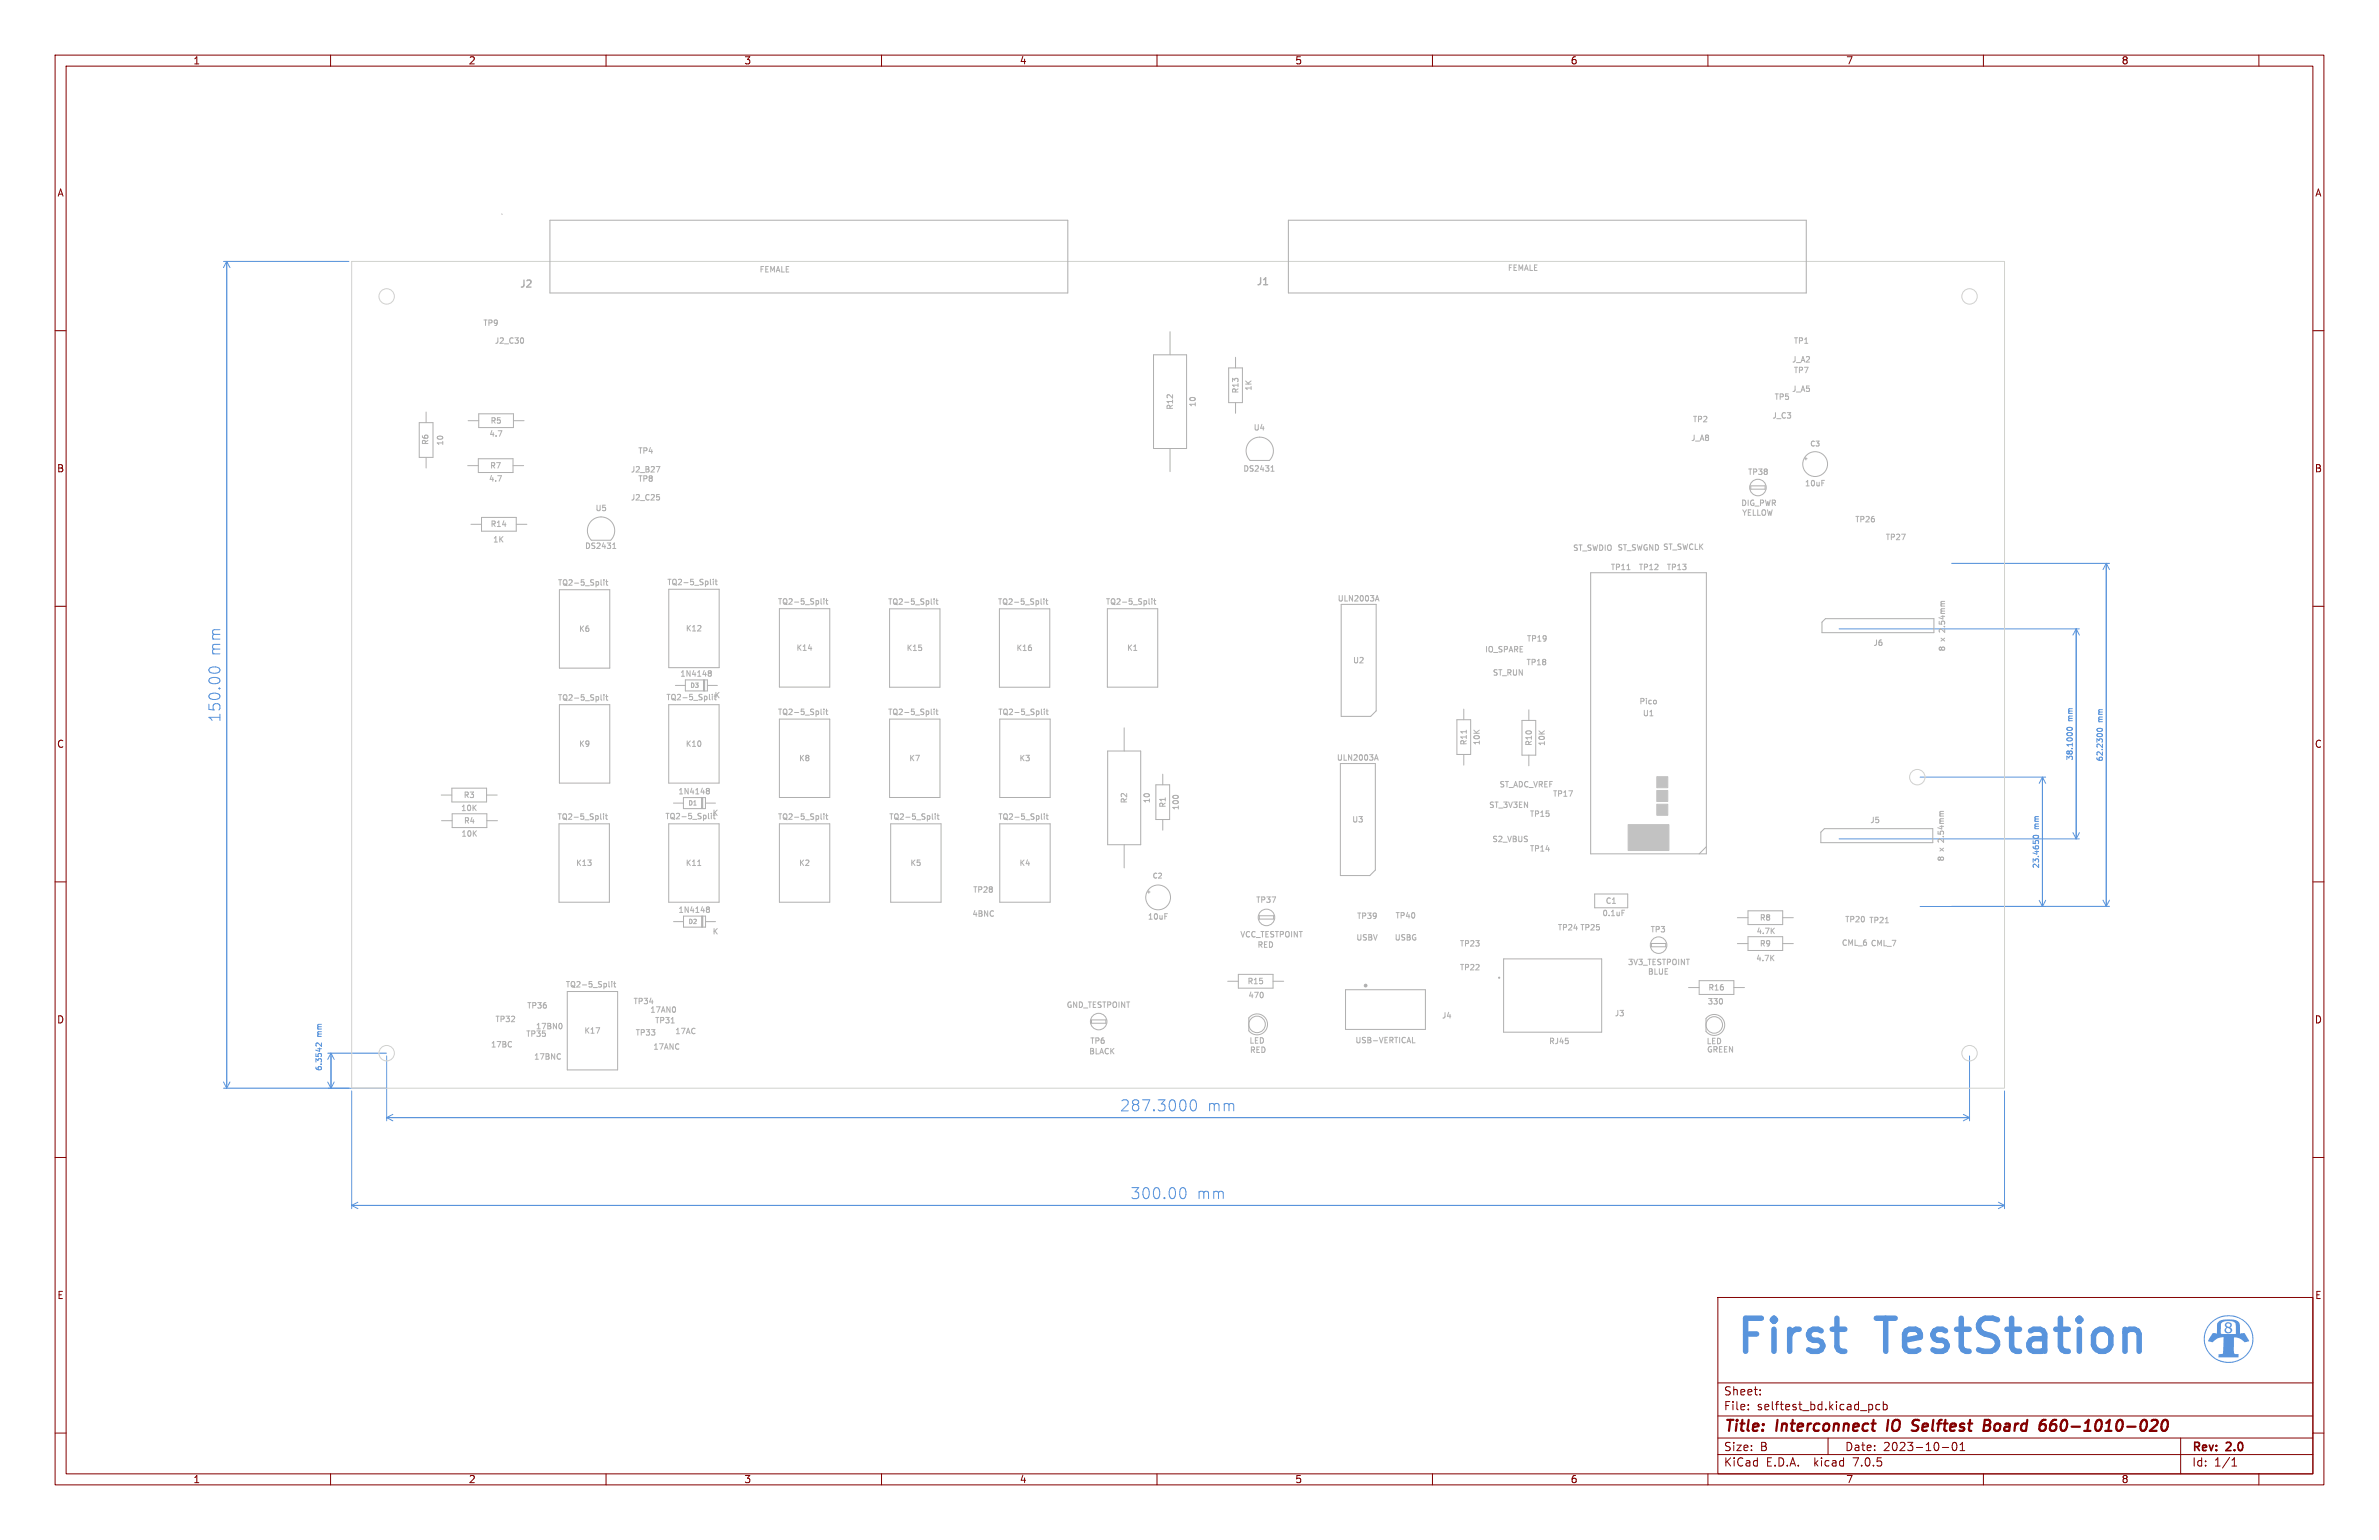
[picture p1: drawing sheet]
<svg xmlns="http://www.w3.org/2000/svg" width="432mm" height="279mm" viewBox="0 0 432 279" stroke-linecap="round" stroke-linejoin="round" font-family="sans-serif">
<defs><g id="words">
<g font-size="8.4" fill="#5994dc">
<text x="314.8" y="246.7">First</text>
<text x="340.6" y="246.7">TestStation</text>
</g>
<g font-size="2.8" fill="#5994dc">
<text x="40.2" y="119.1" transform="rotate(-90 40.2 119.1)">mm</text>
<text x="40.2" y="131.1" transform="rotate(-90 40.2 131.1)">150.00</text>
<text x="203.3" y="201.8">287.3000</text>
<text x="219.1" y="201.8">mm</text>
<text x="205.2" y="217.7">300.00</text>
<text x="217.2" y="217.7">mm</text>
</g>
<g font-size="2.8" fill="#840000">
<text x="312.8" y="260.2">Title:</text>
<text x="322.3" y="260.2">Interconnect</text>
<text x="343" y="260.2">IO</text>
<text x="348.1" y="260.2">Selftest</text>
<text x="361.7" y="260.2">Board</text>
<text x="372.5" y="260.2">660-1010-020</text>
</g>
<g font-size="2.1" fill="#840000">
<text x="312.8" y="256">File:</text>
<text x="312.8" y="253.3">Sheet:</text>
<text x="318.8" y="256">selftest_bd.kicad_pcb</text>
<text x="312.8" y="263.4">Size:</text>
<text x="319.4" y="263.4">B</text>
<text x="334.8" y="263.4">Date:</text>
<text x="341.7" y="263.4">2023-10-01</text>
<text x="397.8" y="263.6">Rev:</text>
<text x="404" y="263.6">2.0</text>
<text x="312.8" y="266.2">KiCad</text>
<text x="320.4" y="266.2">E.D.A.</text>
<text x="329.2" y="266.2">kicad</text>
<text x="336.3" y="266.2">7.0.5</text>
<text x="397.8" y="266.2">Id:</text>
<text x="401.8" y="266.2">1/1</text>
</g>
<g font-size="1.8" fill="#840000">
<text x="35" y="11.8">1</text>
<text x="85" y="11.8">2</text>
<text x="135" y="11.8">3</text>
<text x="185" y="11.8">4</text>
<text x="235" y="11.8">5</text>
<text x="285" y="11.8">6</text>
<text x="335" y="11.8">7</text>
<text x="385" y="11.8">8</text>
<text x="10.4" y="35.8">A</text>
<text x="420.2" y="35.8">A</text>
<text x="10.3" y="85.8">B</text>
<text x="420.1" y="85.8">B</text>
<text x="10.3" y="135.8">C</text>
<text x="420.1" y="135.8">C</text>
<text x="10.3" y="185.8">D</text>
<text x="420.1" y="185.8">D</text>
<text x="10.4" y="235.8">E</text>
<text x="420.2" y="235.8">E</text>
<text x="35" y="269.2">1</text>
<text x="85" y="269.2">2</text>
<text x="135" y="269.2">3</text>
<text x="185" y="269.2">4</text>
<text x="235" y="269.2">5</text>
<text x="285" y="269.2">6</text>
<text x="335" y="269.2">7</text>
<text x="385" y="269.2">8</text>
</g>
<g font-size="1.8" fill="#afafaf">
<text x="94.3" y="52.5">J2</text>
<text x="228" y="52">J1</text>
</g>
<g font-size="1.4" fill="#afafaf">
<text x="137.8" y="49.5">FEMALE</text>
<text x="273.6" y="49.2">FEMALE</text>
<text x="87.7" y="59.3">TP9</text>
<text x="89.8" y="62.5">J2_C30</text>
<text x="325.2" y="65.9">J_A2</text>
<text x="325.5" y="62.5">TP1</text>
<text x="224.9" y="71.4" transform="rotate(-90 224.9 71.4)">R13</text>
<text x="227.3" y="71" transform="rotate(-90 227.3 71)">1K</text>
<text x="325.2" y="71.3">J_A5</text>
<text x="325.5" y="67.9">TP7</text>
<text x="89" y="77">R5</text>
<text x="213.1" y="74.4" transform="rotate(-90 213.1 74.4)">R12</text>
<text x="217.2" y="73.9" transform="rotate(-90 217.2 73.9)">10</text>
<text x="307.2" y="76.8">TP2</text>
<text x="321.6" y="76.1">J_C3</text>
<text x="322" y="72.7">TP5</text>
<text x="77.9" y="80.8" transform="rotate(-90 77.9 80.8)">R6</text>
<text x="80.6" y="80.9" transform="rotate(-90 80.6 80.9)">10</text>
<text x="88.8" y="79.4">4.7</text>
<text x="115.8" y="82.5">TP4</text>
<text x="227.5" y="78.3">U4</text>
<text x="306.9" y="80.2">J_A8</text>
<text x="88.7" y="87.5">4.7</text>
<text x="88.9" y="85.2">R7</text>
<text x="114.4" y="85.9">J2_B27</text>
<text x="115.8" y="87.6">TP8</text>
<text x="225.6" y="85.7">DS2431</text>
<text x="317.2" y="86.3">TP38</text>
<text x="327.5" y="88.4">10uF</text>
<text x="89" y="95.8">R14</text>
<text x="108" y="92.9">U5</text>
<text x="114.4" y="91">J2_C25</text>
<text x="316" y="92">DIG_PWR</text>
<text x="316.1" y="93.6">YELLOW</text>
<text x="336.7" y="94.9">TP26</text>
<text x="89.4" y="98.6">1K</text>
<text x="106.1" y="99.7">DS2431</text>
<text x="285.5" y="100.1">ST_SWDIO ST_SWGND ST_SWCLK</text>
<text x="342.2" y="98.1">TP27</text>
<text x="101.2" y="106.4">TQ2-5_Split</text>
<text x="121" y="106.3">TQ2-5_Split</text>
<text x="292.3" y="103.6">TP11</text>
<text x="297.4" y="103.6">TP12</text>
<text x="302.5" y="103.6">TP13</text>
<text x="141.1" y="109.9">TQ2-5_Split</text>
<text x="161.1" y="109.9">TQ2-5_Split</text>
<text x="181.1" y="109.9">TQ2-5_Split</text>
<text x="200.6" y="109.9">TQ2-5_Split</text>
<text x="242.7" y="109.3">ULN2003A</text>
<text x="105" y="114.8">K6</text>
<text x="124.4" y="114.7">K12</text>
<text x="144.5" y="118.2">K14</text>
<text x="164.5" y="118.3">K15</text>
<text x="184.4" y="118.3">K16</text>
<text x="204.5" y="118.2">K1</text>
<text x="269.5" y="118.5">IO_SPARE</text>
<text x="277.1" y="116.6">TP19</text>
<text x="340" y="117.3">J6</text>
<text x="353.2" y="118.2" transform="rotate(-90 353.2 118.2)">8</text>
<text x="353.2" y="116.4" transform="rotate(-90 353.2 116.4)">x 2.54mm</text>
<text x="123.4" y="122.9">1N4148</text>
<text x="245.5" y="120.5">U2</text>
<text x="270.9" y="122.7">ST_RUN</text>
<text x="277" y="120.9">TP18</text>
<text x="101.2" y="127.3">TQ2-5_Split</text>
<text x="120.9" y="127.2">TQ2-5_Split</text>
<text x="129.6" y="126.8">K</text>
<text x="141.1" y="129.9">TQ2-5_Split</text>
<text x="161.1" y="129.9">TQ2-5_Split</text>
<text x="181.1" y="129.9">TQ2-5_Split</text>
<text x="297.5" y="127.9">Pico</text>
<text x="298.1" y="130.1">U1</text>
<text x="105" y="135.7">K9</text>
<text x="124.4" y="135.7">K10</text>
<text x="266.4" y="135.3" transform="rotate(-90 266.4 135.3)">R11</text>
<text x="268.7" y="135.3" transform="rotate(-90 268.7 135.3)">10K</text>
<text x="278.2" y="135.4" transform="rotate(-90 278.2 135.4)">R10</text>
<text x="280.6" y="135.4" transform="rotate(-90 280.6 135.4)">10K</text>
<text x="145" y="138.3">K8</text>
<text x="165" y="138.3">K7</text>
<text x="185" y="138.3">K3</text>
<text x="242.6" y="138.2">ULN2003A</text>
<text x="272.1" y="143">ST_ADC_VREF</text>
<text x="83.6" y="147.3">10K</text>
<text x="84.1" y="144.9">R3</text>
<text x="84.2" y="149.6">R4</text>
<text x="101.1" y="148.9">TQ2-5_Split</text>
<text x="120.7" y="148.8">TQ2-5_Split</text>
<text x="123.1" y="144.3">1N4148</text>
<text x="129.3" y="148.2">K</text>
<text x="141.1" y="148.9">TQ2-5_Split</text>
<text x="161.3" y="148.9">TQ2-5_Split</text>
<text x="181.1" y="148.9">TQ2-5_Split</text>
<text x="204.7" y="145.8" transform="rotate(-90 204.7 145.8)">R2</text>
<text x="208.9" y="145.8" transform="rotate(-90 208.9 145.8)">10</text>
<text x="211.7" y="146.6" transform="rotate(-90 211.7 146.6)">R1</text>
<text x="214.1" y="147.1" transform="rotate(-90 214.1 147.1)">100</text>
<text x="245.4" y="149.4">U3</text>
<text x="270.2" y="146.7">ST_3V3EN</text>
<text x="277.6" y="148.4">TP15</text>
<text x="281.8" y="144.7">TP17</text>
<text x="339.4" y="149.5">J5</text>
<text x="83.7" y="152">10K</text>
<text x="270.8" y="152.9">S2_VBUS</text>
<text x="277.6" y="154.7">TP14</text>
<text x="353" y="154.5" transform="rotate(-90 353 154.5)">x 2.54mm</text>
<text x="104.5" y="157.3">K13</text>
<text x="124.4" y="157.3">K11</text>
<text x="145" y="157.3">K2</text>
<text x="165.2" y="157.3">K5</text>
<text x="185" y="157.3">K4</text>
<text x="353" y="156.3" transform="rotate(-90 353 156.3)">8</text>
<text x="123.1" y="165.8">1N4148</text>
<text x="176.4" y="166.5">4BNC</text>
<text x="176.6" y="162.1">TP28</text>
<text x="208.3" y="167">10uF</text>
<text x="227.9" y="164">TP37</text>
<text x="246.2" y="166.9">TP39</text>
<text x="253.2" y="166.8">TP40</text>
<text x="290.8" y="166.4">0.1uF</text>
<text x="291.4" y="164.1">C1</text>
<text x="319.4" y="167.2">R8</text>
<text x="334.8" y="167.5">TP20</text>
<text x="339.2" y="167.7">TP21</text>
<text x="129.3" y="169.7">K</text>
<text x="225.1" y="170.2">VCC_TESTPOINT</text>
<text x="228.2" y="172">RED</text>
<text x="246.1" y="170.8">USBV</text>
<text x="253.1" y="170.8">USBG</text>
<text x="264.9" y="171.9">TP23</text>
<text x="282.7" y="169">TP24 TP25</text>
<text x="299.5" y="169.3">TP3</text>
<text x="318.8" y="169.6">4.7K</text>
<text x="319.4" y="171.9">R9</text>
<text x="334.2" y="171.8">CML_6 CML_7</text>
<text x="102.6" y="179.3">TQ2-5_Split</text>
<text x="226.4" y="178.7">R15</text>
<text x="264.9" y="176.2">TP22</text>
<text x="295.4" y="175.3">3V3_TESTPOINT</text>
<text x="299" y="176.9">BLUE</text>
<text x="310" y="179.9">R16</text>
<text x="318.7" y="174.6">4.7K</text>
<text x="89.8" y="185.6">TP32</text>
<text x="95.6" y="183.1">TP36</text>
<text x="114.9" y="182.3">TP34</text>
<text x="118" y="183.9">17AN0</text>
<text x="118.8" y="185.8">TP31</text>
<text x="193.5" y="183">GND_TESTPOINT</text>
<text x="226.5" y="181.3">470</text>
<text x="261.7" y="184.9">J4</text>
<text x="293" y="184.5">J3</text>
<text x="309.9" y="182.4">330</text>
<text x="89" y="190.2">17BC</text>
<text x="95.4" y="188.3">TP35</text>
<text x="97.2" y="186.9">17BN0</text>
<text x="106" y="187.7">K17</text>
<text x="115.3" y="188">TP33</text>
<text x="118.5" y="190.6">17ANC</text>
<text x="122.5" y="187.8">17AC</text>
<text x="197.6" y="191.3">BLACK</text>
<text x="197.8" y="189.5">TP6</text>
<text x="226.7" y="189.5">LED</text>
<text x="226.8" y="191.1">RED</text>
<text x="245.9" y="189.4">USB-VERTICAL</text>
<text x="281.1" y="189.6">RJ45</text>
<text x="309.7" y="189.6">LED</text>
<text x="309.8" y="191">GREEN</text>
<text x="96.9" y="192.4">17BNC</text>
</g>
<g font-size="1.4" fill="#5994dc">
<text x="376.4" y="130.9" transform="rotate(-90 376.4 130.9)">mm</text>
<text x="381.8" y="131.1" transform="rotate(-90 381.8 131.1)">mm</text>
<text x="376.4" y="138" transform="rotate(-90 376.4 138)">38.1000</text>
<text x="381.8" y="138.2" transform="rotate(-90 381.8 138.2)">62.2300</text>
<text x="370.3" y="150.5" transform="rotate(-90 370.3 150.5)">mm</text>
<text x="370.3" y="157.6" transform="rotate(-90 370.3 157.6)">23.4650</text>
<text x="58.6" y="188.2" transform="rotate(-90 58.6 188.2)">mm</text>
<text x="58.6" y="194.4" transform="rotate(-90 58.6 194.4)">6.3542</text>
</g>
<g font-size="1.3" fill="#afafaf">
<text x="328.5" y="81.1">C3</text>
<text x="209.2" y="159.5">C2</text>
</g>
<g font-size="1.1" fill="#afafaf">
<text x="125.2" y="124.9">D3</text>
<text x="124.9" y="146.3">D1</text>
<text x="124.9" y="167.8">D2</text>
</g>
</g></defs>
<g fill="none" stroke="#840000" stroke-width=".18">
<path d="M10 10h411.8v259.4h-411.8zM12 12h407.8v255.4h-407.8zM60 10v2M110 10v2M160 10v2M210 10v2M260 10v2M310 10v2M360 10v2M410 10v2M10 60h2M419.8 60h2"/>
<path d="M10 110h2M419.8 110h2M10 160h2M419.8 160h2M10 210h2M419.8 210h2M311.8 235.4h108v32h-108zM10 260h2M311.8 256.9h108M311.8 250.9h108M317.3 255.6v.2M317.3 254.9v.1"/>
<path d="M319.5 252.9v.2M319.5 252.2v.1M339.3 254.8h.3l.3 .3-.1 .5-.5 .2M341.2 254.9l-.4-.1-.3 .3v.4l.1 .2h.6M341.8 254.9l.5-.1 .2 .3v.4l-.1 .2h-.6M341.8 254.3v1.5M419.8 260h2M60 267.4v2M110 267.4v2M160 267.4v2M210 267.4v2M260 267.4v2"/>
<path d="M310 267.4v2M311.8 263.9h108M311.8 260.9h108M331.8 260.9v3M352.5 262.6h1.2M354.5 261.8l.2-.1a.8 .8 0 0 1 .5 .7 .8 .8 0 0 1-.5 .8 1 1 0 0 1-.2-1.4zM355.8 263.2h.8M355.8 262.1l.4-.4v1.5M360 267.4v2M395.8 260.9v6.5M405.1 266h.9M405.1 264.9l.4-.4v1.5"/>
<path d="M410 267.4v2"/>
</g>
<path d="M339.7 258.3h.8M340.1 259.6h.2M347 259.5l.7 .1M347.4 257.7a.46 .46 0 0 0-.3 .5 .46 .46 0 0 0 .4 .4M360.1 258.6h.7M360.8 258.6l.3 .1M360.9 257.6h-.6l-.3 2 1-.1M361 258.5l-.2 .1M370.6 258.4h.4l.3 .3v.5l-.4 .4M370.9 257.6h.4M390.8 257.6h.5a.44 .44 0 0 1 .3 .6l-.1 .3-1.3 1.1h1.2M392.6 257.8a.46 .46 0 0 1 .5-.2 .46 .46 0 0 1 .3 .4 1.15 1.15 0 0 1-.7 1.6l-.2-.1a1.55 1.55 0 0 1 .1-1.7z" fill="none" stroke="#840000" stroke-width=".4"/>
<path d="M91 38.8l.2 .1" fill="none" stroke="#c2c2c2" stroke-width=".18"/>
<g fill="#c2c2c2" stroke="#c2c2c2" stroke-width=".18">
<path d="M300.7 145.9h2v2h-2z"/>
<path d="M300.7 143.4h2v2h-2z"/>
<path d="M300.7 140.9h2v2h-2z"/>
<path d="M295.5 149.6h7.4v4.7h-7.4z"/>
</g>
<path d="M332.6 241.2h2.2M333.7 244.9l.6 .3h.5M385.7 241.7a1.63 1.63 0 0 1 2.3-.2l.3 .5v3.2M385.7 241.2v4" fill="none" stroke="#5994dc" stroke-width="1"/>
<g fill="none" stroke="#5994dc" stroke-width=".18">
<path d="M40.6 47.4h22.7M41.2 47.4v150M41.2 47.4l.5 1.2M41.2 47.4l-.6 1.2M333.8 114.1h43.6M354.2 102.2h28.7M376.8 114.1v38.1M376.8 114.1l.6 1.1M376.8 114.1l-.6 1.1M382.3 102.2v62.2M382.3 102.2l.6 1.1M382.3 102.2l-.6 1.1"/>
<path d="M38 121.9a.47 .47 0 0 1 .3-.8 1.03 1.03 0 0 1 1.6 .6l-.1 .2M375.2 132.1a.49 .49 0 0 1 .6-.2 .49 .49 0 0 1 .3 .5 .49 .49 0 0 1-.6 .2 .49 .49 0 0 1-.3-.5zM380.6 132.3a.49 .49 0 0 1 .6-.2 .49 .49 0 0 1 .4 .5 .49 .49 0 0 1-.6 .2 .49 .49 0 0 1-.4-.5zM333.8 152.2h43.6M348.5 141h22.8M369.1 151.7a.49 .49 0 0 1 .5-.2 .49 .49 0 0 1 .4 .5 .49 .49 0 0 1-.6 .2 .49 .49 0 0 1-.3-.5zM370.7 141v23.5M370.7 141l.6 1.1M370.7 141l-.6 1.1M376.2 151.1l.6 1.1M377.4 151.1l-.6 1.1M370.1 163.3l.6 1.2"/>
<path d="M371.3 163.3l-.6 1.2M381.7 163.3l.6 1.1M382.9 164.4l-34.4 .1M382.9 163.3l-.6 1.1M40.6 197.4h29.5M40.6 196.3l.6 1.1M41.7 196.3l-.5 1.1M58.3 189.2v.6l-.7-.6-.3 .2 .1 .4M59.5 191.1h10.6M59.5 196.3l.6 1.1M60.1 191.1v6.3M60.1 191.1l.6 1.1"/>
<path d="M60.1 191.1l-.6 1.1M60.7 196.3l-.6 1.1M63.8 197.9v21.4M70.2 191.6v11.8M216.2 199.7a.48 .48 0 0 1 .5-.2 .48 .48 0 0 1 .4 .4 1.03 1.03 0 0 1-.6 1.6 1.22 1.22 0 0 1-.3-1.8zM357.5 191.6v11.8M363.8 197.9v21.4M63.8 218.7h300M63.8 218.7l1.2 .6M65 218.1l-1.2 .6M70.2 202.8h287.3M70.2 202.8l1.1 .6"/>
<path d="M71.3 202.2l-1.1 .6M214.4 215.6a.47 .47 0 0 1 .8 .2 1.03 1.03 0 0 1-.6 1.7l-.2-.1M356.4 202.2l1.1 .6M357.5 202.8l-1.1 .6M362.7 218.1l1.1 .6M363.8 218.7l-1.1 .6"/>
</g>
<g fill="#5994dc">
<path d="M404 240.1a.57 .57 0 0 1 .8-.1 .57 .57 0 0 1 0 .8 .61 .61 0 0 1 .2 .8 .61 .61 0 0 1-.8 .3l-.4-.4v-.2h.2a.4 .4 0 0 0 .5 .4 .4 .4 0 0 0 .3-.6 .39 .39 0 0 0-.5-.2 .39 .39 0 0 0-.3 .4h-.2l.3-.5-.3-.4h.3a.37 .37 0 0 0 .4 .3 .37 .37 0 0 0 .3-.3 .38 .38 0 0 0-.4-.3 .38 .38 0 0 0-.3 .3h-.3z"/>
<path d="M401 240.2a4.5 4.5 0 0 1 5.5-1.1 4.5 4.5 0 0 1 2.3 5.1 4.5 4.5 0 0 1-5 3 4.5 4.5 0 0 1-3.8-4.3h.2a4.3 4.3 0 0 0 5 4.2 4.3 4.3 0 0 0 3.4-5.6 4.4 4.4 0 0 0-4.8-2.7 4.4 4.4 0 0 0-3.6 4.1h-.2a4 4 0 0 1 1-2.7z"/>
<path d="M402.7 239.8a4.1 4.1 0 0 1 3.6 0 3.8 3.8 0 0 1 .3 2.2l.8-.1 .8 1.4-.8 .2-1-.7-.9-.2v2.9l.2 .2h.6v.6h-3.6v-.6l.8-.1 .1-3a2.41 2.41 0 0 0-2 .9l-.8-.2 .8-1.4h.6l.1 .1 .1-.4h.7l.1 .4h2.6v-1.2a.95 .95 0 0 0-1.2-1.1l-1 .1-.5 .4v1.4h-.7v-.5a1.35 1.35 0 0 1 .3-1.3z"/>
</g>
<g fill="none" stroke="#d0d2cd" stroke-width=".18">
<path d="M63.8 47.4h300v150h-300z"/>
<circle cx="70.2" cy="53.8" r="1.4"/>
<circle cx="357.5" cy="53.8" r="1.4"/>
<circle cx="348" cy="141" r="1.4"/>
<circle cx="70.2" cy="191.1" r="1.4"/>
<circle cx="357.5" cy="191.1" r="1.4"/>
</g>
<g fill="none" stroke="#afafaf" stroke-width=".18">
<path d="M99.8 40h94v13.2h-94zM233.8 40h94v13.2h-94zM76.1 76.7h2.5v6.3h-2.5zM77.3 74.8v1.9M85 76.3h1.9M86.9 75.1h6.3v2.5h-6.3zM93.2 76.3h1.9M209.4 64.4h6v17h-6zM212.4 60.2v4.2M223 66.8h2.5v6.3h-2.5zM224.3 64.8v2M224.3 73.1v1.9"/>
<path d="M77.3 83v1.9M84.9 84.5h1.9M85.5 95.1h1.9M86.8 83.2h6.3v2.5h-6.3zM87.4 93.9h6.3v2.5h-6.3zM93.1 84.5h1.9M93.7 95.1h1.9M107.3 98h3.5M107.3 98a2.48 2.48 0 0 1 0-3.5 2.48 2.48 0 0 1 3.5 0 2.48 2.48 0 0 1 0 3.5M111.2 99.5h.6M111.3 98.7l.2-.2v1M212.4 81.4v4.2"/>
<path d="M230.4 83.5h-3.5a2.48 2.48 0 0 1 0-3.5 2.48 2.48 0 0 1 3.5 0 2.48 2.48 0 0 1 0 3.5M230.7 85.5h.6M230.8 84.7l.2-.2v1M317.8 88.2h2.6v.6h-2.6zM327.5 83.2h.5M327.8 83v.4M101.5 107h9.2v14.2h-9.2zM109.6 105.2v.1M109.6 105.5v.7M109.9 105.5h.4M110.1 105.2v.8l.2 .2M121.4 106.9h9.1v14.2h-9.1z"/>
<path d="M129.5 105.1v.1M129.5 105.4v.7M129.8 105.4h.4M129.9 105.1v.9l.3 .1M141.5 110.4h9.1v14.3h-9.1zM149.5 108.6v.1M149.5 109v.6M149.9 109h.4M150 108.6v.9l.3 .1M161.5 110.5h9.1v14.2h-9.1zM169.5 108.6v.1M169.5 109v.6"/>
<path d="M169.9 109h.4M170 108.6v.9l.3 .1M181.4 110.5h9.1v14.2h-9.1zM189.5 108.6v.1M189.5 109v.6M189.8 109h.4M190 108.6v.9l.2 .1M201 110.4h9.1v14.3h-9.1zM209.1 108.6v.1M209.1 109v.6M209.4 109h.4M209.5 108.6v.9l.3 .1"/>
<path d="M243.4 109.7h6.4v19.3l-1 1h-5.4zM249.7 108.8h.5M250 108l.3 1M288.7 103.9h21v51h-21zM331.3 112.2h19.7v2.6h-20.3v-1.9zM101.5 127.9h9.2v14.2h-9.2zM109.6 126v.1M109.6 126.4v.6M109.9 126.4h.4M110.1 126v.9l.2 .1M121.4 127.9h9.1v14.2h-9.1zM122.6 124.4h1.8"/>
<path d="M124.4 123.4h4v2h-4zM127.7 123.4v2M127.8 123.4v2M127.9 123.4v2M128.4 124.4h1.8M128.6 122.1h.1M128.6 121.7l.5 .1v.1l-.2 .2M128.7 122.1h.2M128.7 122.1l-.1 .1M128.9 122.1l.2 .2v.3h-.5M129.3 126v.1M141.5 130.5h9.1v14.2h-9.1z"/>
<path d="M149.5 128.6v.1M149.5 129v.6M149.9 129h.4M150 128.6v.9l.3 .1M161.5 130.5h9.1v14.2h-9.1zM169.5 128.6v.1M169.5 129v.6M169.9 129h.4M170 128.6v.9l.3 .1M181.5 130.5h9.1v14.2h-9.1zM189.5 128.6v.1M189.5 129v.6"/>
<path d="M189.9 129h.4M190 128.6v.9l.3 .1M201 136.3h6v17h-6zM204 132.1v4.2M243.3 138.5h6.3v19.4l-1 1h-5.3zM249.6 137.6h.5M249.8 136.9l.3 1M264.4 130.6h2.5v6.3h-2.5zM265.7 128.7v1.9M265.7 136.9v1.9M266.1 132.5v.5M276.2 130.7h2.5v6.3h-2.5z"/>
<path d="M277.5 128.8v1.9M277.5 137v1.9M80.1 144.2h1.9M80.1 148.9h2M82 143h6.3v2.5h-6.3zM82.1 147.6h6.3v2.5h-6.3zM88.3 144.2h1.9M88.4 148.9h1.9M101.5 149.5h9.1v14.2h-9.1zM109.5 147.6v.1M109.5 148v.6M109.9 148h.4"/>
<path d="M110 147.6v.9l.3 .1M121.4 149.5h9.1v14.2h-9.1zM122.2 145.7h1.8M124 144.7h4v2h-4zM126.6 157h.6M127.3 144.7v2M127.4 144.7v2M127.5 144.7v2M128 145.7h1.9M128.3 143.4l.1 .1M128.3 143.1h.4l.1 .2-.2 .2M128.4 143.5h.2"/>
<path d="M128.4 143.5h-.1M128.6 143.5l.2 .2-.1 .2-.4 .1M141.5 149.5h9.1v14.2h-9.1zM149.5 147.6v.1M149.5 148v.6M149.9 148h.4M150 147.6v.9l.3 .1M161.7 149.5h9.1v14.2h-9.1zM169.7 147.6v.1M169.7 148v.6M170.1 148h.4M170.2 147.6v.9l.3 .1"/>
<path d="M181.5 149.5h9.1v14.2h-9.1zM189.5 147.6v.1M189.5 148v.6M189.9 148h.4M190 147.6v.9l.3 .1M204 153.3v4.2M209.8 142.4h2.5v6.3h-2.5zM211 140.5v1.9M211 148.7v1.9M309.7 153.6l-1.3 1.3M331.1 150.3h19.7v2.6h-20.3v-1.9zM103 179.9h9.1v14.2h-9.1z"/>
<path d="M111 178.1v.1M111 178.4v.7M111.4 178.4h.4M111.5 178.1v.8l.3 .2M122.3 167.2h1.8M124.1 166.2h4v2h-4zM127.4 166.2v2M127.5 166.2v2M127.6 166.2v2M128.1 167.2h1.8M128.3 164.6h.4l.1 .2-.2 .2M128.3 164.9l.1 .1"/>
<path d="M128.4 165h.2M128.4 165h-.1M128.6 165l.2 .2-.1 .2-.4 .1M208.3 161.8h.4M208.5 161.6v.5M222.8 178h2M224.8 176.8h6.3v2.5h-6.3zM228.6 166.1h2.6v.6h-2.6zM231.1 178h1.9M244.2 179.6h14.5v7.2h-14.5zM272.9 174h17.8v13.3h-17.8zM289.4 162.2h6v2.5h-6z"/>
<path d="M299.7 171.2h2.6v.6h-2.6zM306.5 179.2h1.9M308.4 177.9h6.3v2.5h-6.3zM314.7 179.2h1.9M315.3 171.2h2M315.3 166.5h2M317.3 165.2h6.3v2.5h-6.3zM317.3 169.9h6.3v2.5h-6.3zM323.6 171.2h1.9M323.6 166.5h1.9M102 185.9v.6M198.1 185h2.6v.6h-2.6z"/>
<path d="M226.8 184.5a1.9 1.9 0 0 1 2.8 .1 1.9 1.9 0 0 1-.2 2.7 1.9 1.9 0 0 1-2.7-.3v-2.3zM256.4 189.2h.4M309.8 184.6a1.9 1.9 0 0 1 2.8 .1 1.9 1.9 0 0 1-.2 2.7 1.9 1.9 0 0 1-2.8-.3v-2.3z"/>
<circle cx="319.1" cy="88.5" r="1.5"/>
<circle cx="329.5" cy="84.2" r="2.25"/>
<circle cx="210.2" cy="162.8" r="2.25"/>
<circle cx="229.9" cy="166.4" r="1.5"/>
<circle cx="301" cy="171.5" r="1.5"/>
<circle cx="199.4" cy="185.3" r="1.5"/>
<circle cx="228.2" cy="185.9" r="1.5"/>
<circle cx="311.1" cy="186" r="1.5"/>
</g>
<circle cx="272.1" cy="177.4" r=".1" fill="none" stroke="#afafaf" stroke-width=".2"/>
<circle cx="247.9" cy="178.8" r=".25" fill="#afafaf" stroke="#afafaf" stroke-width=".18"/>
<use href="#words"/>
</svg>
